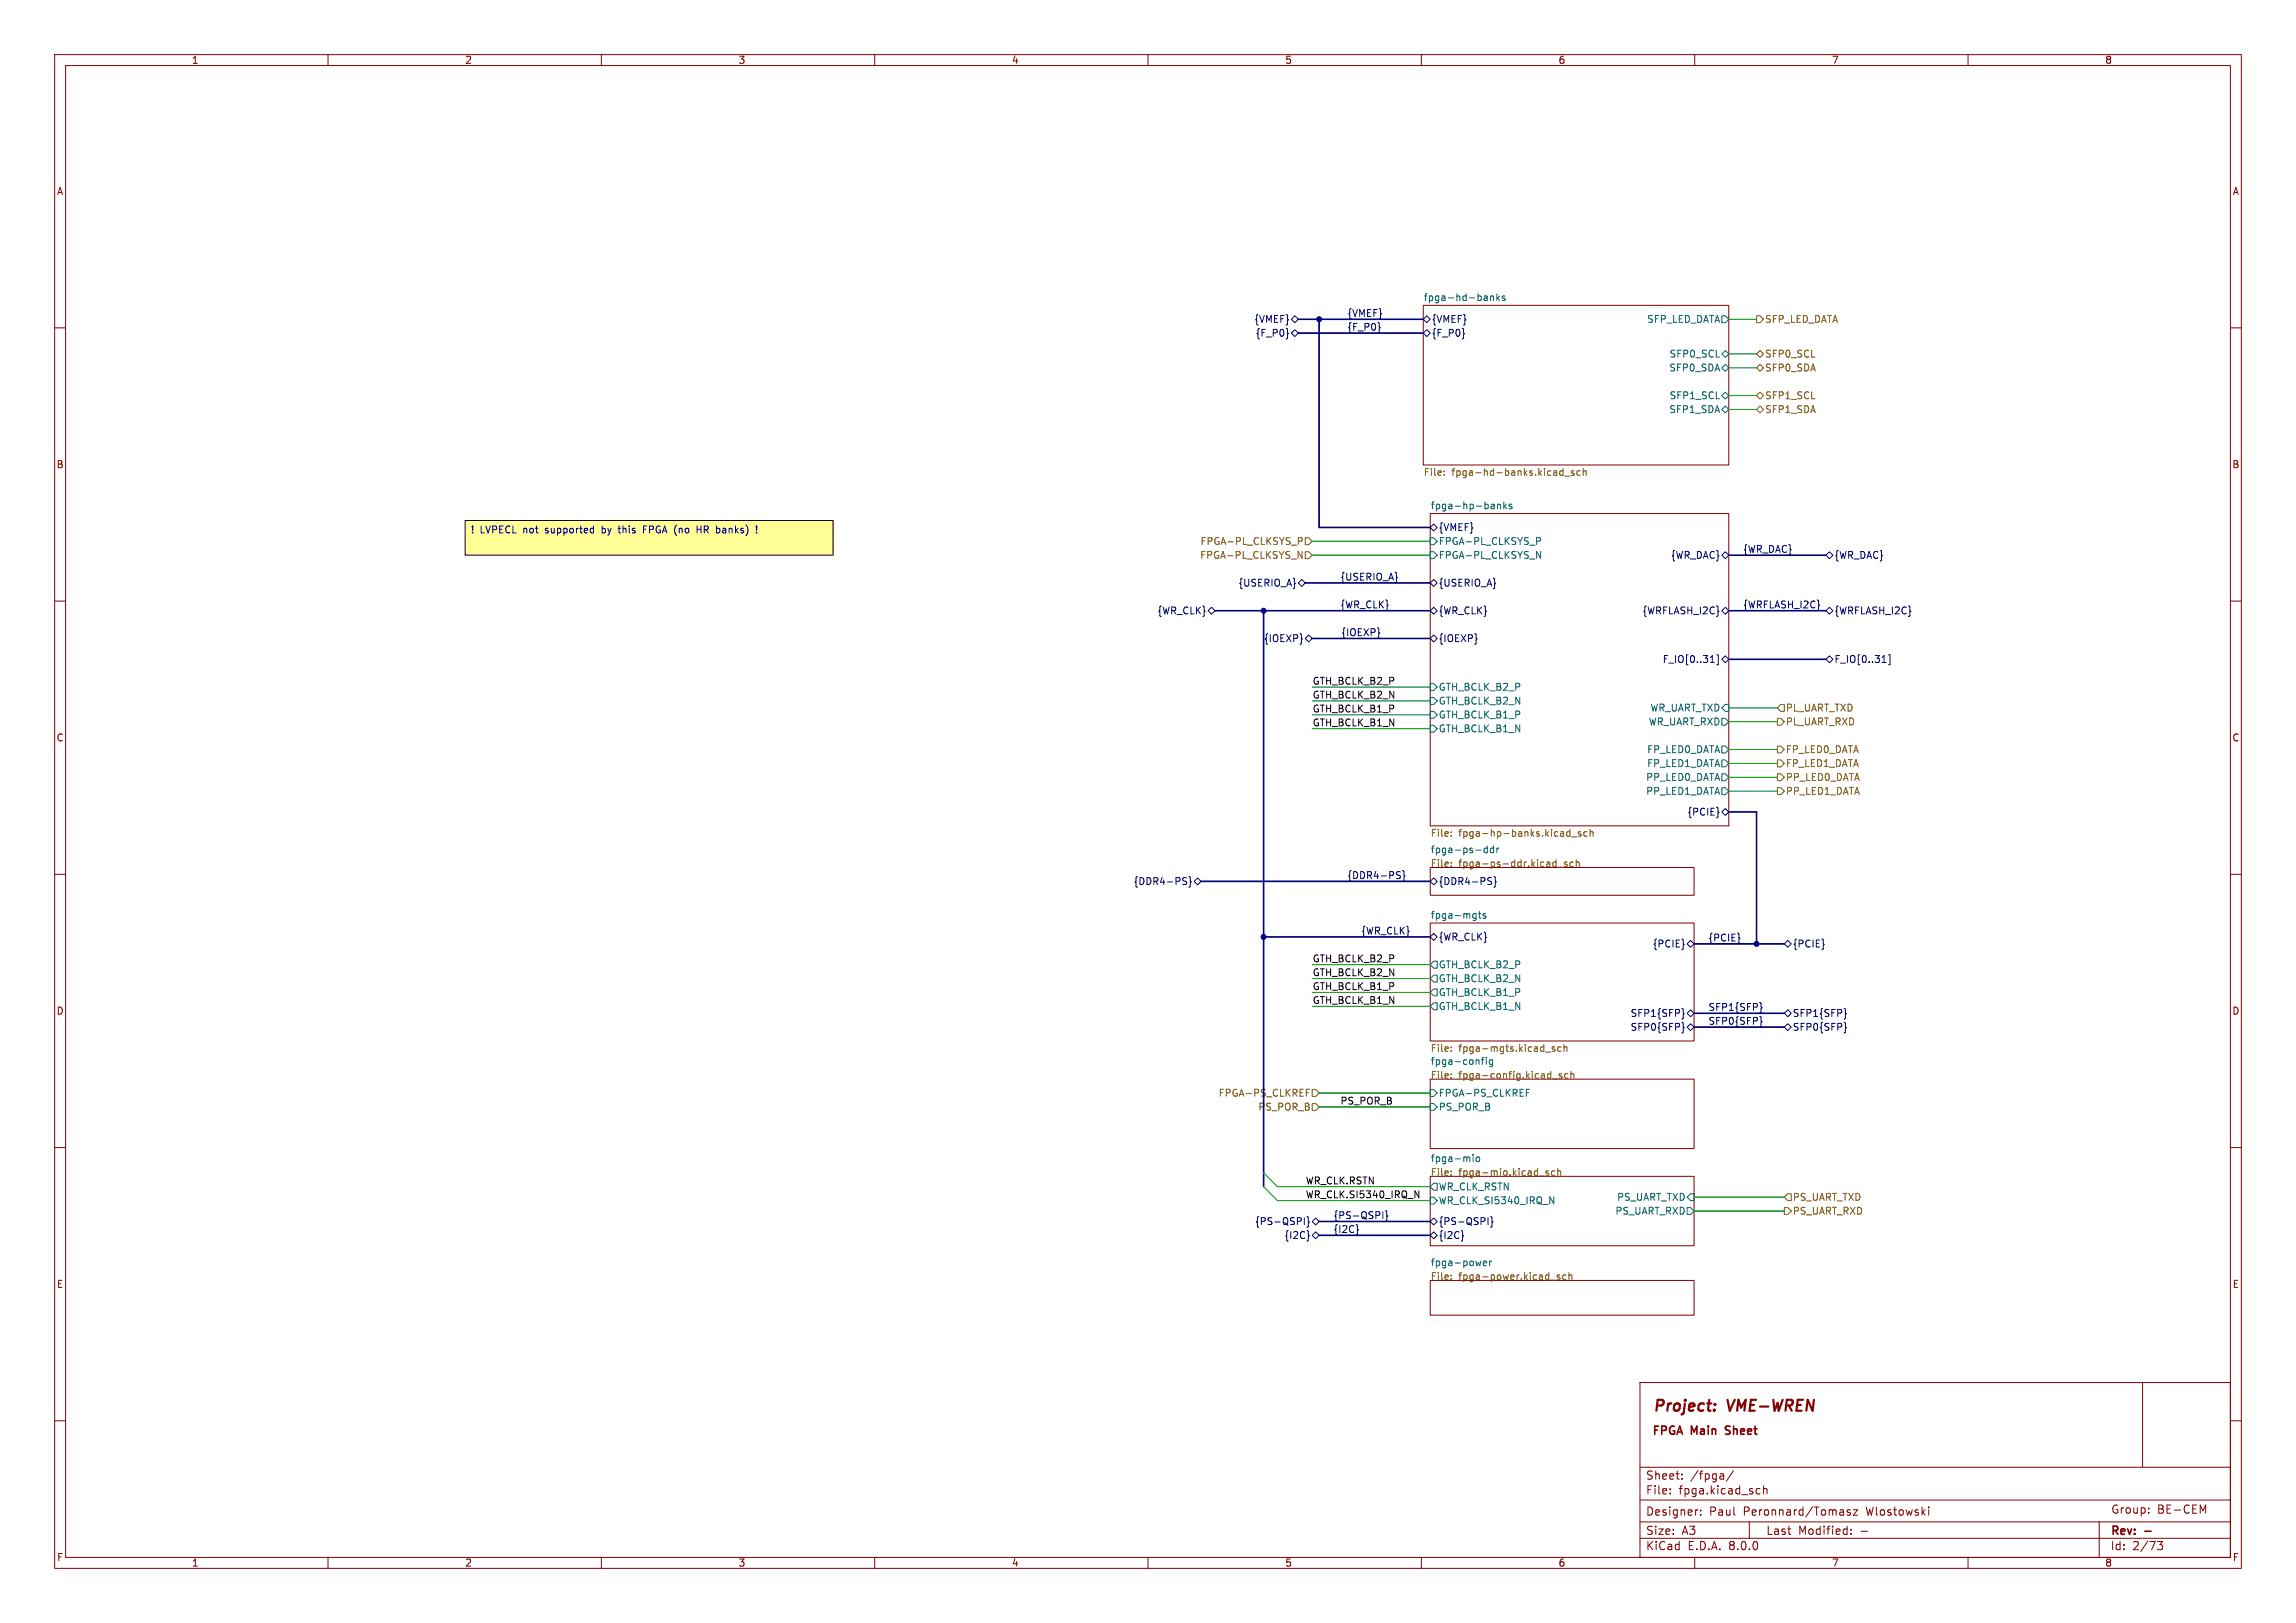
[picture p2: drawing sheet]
<svg xmlns="http://www.w3.org/2000/svg" width="420mm" height="297mm" viewBox="0 0 420 297" stroke-linecap="round" stroke-linejoin="round" font-family="sans-serif">
<defs><g id="words">
<g font-size="2.8" fill="#840000">
<text x="302.3" y="258.9">Project:</text>
<text x="316.1" y="258.9">VME-WREN</text>
</g>
<g font-size="2.1" fill="#840000">
<text x="302.1" y="263">FPGA</text>
<text x="309.4" y="263">Main</text>
<text x="316.3" y="263">Sheet</text>
<text x="301" y="273.7">File:</text>
<text x="301" y="271">Sheet:</text>
<text x="307.1" y="273.7">fpga.kicad_sch</text>
<text x="309.2" y="271">/fpga/</text>
<text x="301" y="281.1">Size:</text>
<text x="301" y="277.6">Designer:</text>
<text x="307.6" y="281.1">A3</text>
<text x="312.6" y="277.6">Paul</text>
<text x="318.9" y="277.6">Peronnard/Tomasz</text>
<text x="323" y="281.1">Last</text>
<text x="328.9" y="281.1">Modified:</text>
<text x="340.3" y="281.1">-</text>
<text x="341.5" y="277.6">Wlostowski</text>
<text x="386" y="281.3">Rev:</text>
<text x="386.1" y="277.2">Group:</text>
<text x="394.6" y="277.2">BE-CEM</text>
<text x="301" y="283.9">KiCad</text>
<text x="308.7" y="283.9">E.D.A.</text>
<text x="316.3" y="283.9">8.0.0</text>
<text x="386" y="283.9">Id:</text>
<text x="390.1" y="283.9">2/73</text>
</g>
<g font-size="1.8" fill="#840000">
<text x="35" y="11.9">1</text>
<text x="85" y="11.9">2</text>
<text x="135" y="11.9">3</text>
<text x="185" y="11.9">4</text>
<text x="235" y="11.9">5</text>
<text x="285" y="11.9">6</text>
<text x="335" y="11.9">7</text>
<text x="385" y="11.9">8</text>
<text x="10.3" y="35.9">A</text>
<text x="408.3" y="35.9">A</text>
<text x="10.3" y="85.9">B</text>
<text x="408.2" y="85.9">B</text>
<text x="10.3" y="135.9">C</text>
<text x="408.2" y="135.9">C</text>
<text x="10.3" y="185.9">D</text>
<text x="408.2" y="185.9">D</text>
<text x="10.3" y="235.9">E</text>
<text x="408.3" y="235.9">E</text>
<text x="10.3" y="285.9">F</text>
<text x="35" y="286.9">1</text>
<text x="85" y="286.9">2</text>
<text x="135" y="286.9">3</text>
<text x="185" y="286.9">4</text>
<text x="235" y="286.9">5</text>
<text x="285" y="286.9">6</text>
<text x="335" y="286.9">7</text>
<text x="385" y="286.9">8</text>
<text x="408.3" y="285.9">F</text>
</g>
<g font-size="1.8" fill="#000084">
<text x="229.4" y="59.3">{VMEF}</text>
<text x="246.4" y="58.1">{VMEF}</text>
<text x="261.8" y="59.3">{VMEF}</text>
<text x="229.6" y="61.8">{F_P0}</text>
<text x="246.4" y="60.6">{F_P0}</text>
<text x="261.8" y="61.8">{F_P0}</text>
<text x="263.1" y="97.4">{VMEF}</text>
<text x="318.8" y="101.3">{WR_DAC}</text>
<text x="226.5" y="107.5">{USERIO_A}</text>
<text x="245.1" y="106.3">{USERIO_A}</text>
<text x="263.1" y="107.5">{USERIO_A}</text>
<text x="305.6" y="102.5">{WR_DAC}</text>
<text x="335.5" y="102.5">{WR_DAC}</text>
<text x="211.6" y="112.6">{WR_CLK}</text>
<text x="245.1" y="111.4">{WR_CLK}</text>
<text x="263.1" y="112.6">{WR_CLK}</text>
<text x="300.4" y="112.6">{WRFLASH_I2C}</text>
<text x="318.8" y="111.4">{WRFLASH_I2C}</text>
<text x="335.5" y="112.6">{WRFLASH_I2C}</text>
<text x="231.1" y="117.7">{IOEXP}</text>
<text x="245.3" y="116.5">{IOEXP}</text>
<text x="263.1" y="117.7">{IOEXP}</text>
<text x="304" y="121.5">F_IO[0..31]</text>
<text x="335.5" y="121.5">F_IO[0..31]</text>
<text x="308.6" y="149.5">{PCIE}</text>
<text x="246.4" y="160.9">{DDR4-PS}</text>
<text x="207.3" y="162.2">{DDR4-PS}</text>
<text x="263.1" y="162.2">{DDR4-PS}</text>
<text x="248.9" y="171.1">{WR_CLK}</text>
<text x="263.1" y="172.3">{WR_CLK}</text>
<text x="302.2" y="173.6">{PCIE}</text>
<text x="312.4" y="172.4">{PCIE}</text>
<text x="327.9" y="173.6">{PCIE}</text>
<text x="312.4" y="185.1">SFP1{SFP}</text>
<text x="298.2" y="186.3">SFP1{SFP}</text>
<text x="298.2" y="188.8">SFP0{SFP}</text>
<text x="312.4" y="187.6">SFP0{SFP}</text>
<text x="327.9" y="188.8">SFP0{SFP}</text>
<text x="327.9" y="186.3">SFP1{SFP}</text>
<text x="229.5" y="224.4">{PS-QSPI}</text>
<text x="234.9" y="226.9">{I2C}</text>
<text x="243.8" y="223.2">{PS-QSPI}</text>
<text x="243.8" y="225.7">{I2C}</text>
<text x="263.1" y="224.4">{PS-QSPI}</text>
<text x="263.1" y="226.9">{I2C}</text>
</g>
<g font-size="1.8" fill="#006464">
<text x="260.3" y="55.2">fpga-hd-banks</text>
<text x="301.2" y="59.3">SFP_LED_DATA</text>
<text x="305.3" y="65.6">SFP0_SCL</text>
<text x="305.3" y="68.2">SFP0_SDA</text>
<text x="305.3" y="75.8">SFP1_SDA</text>
<text x="305.3" y="73.3">SFP1_SCL</text>
<text x="261.6" y="93.3">fpga-hp-banks</text>
<text x="263.1" y="99.9">FPGA-PL_CLKSYS_P</text>
<text x="263.1" y="102.5">FPGA-PL_CLKSYS_N</text>
<text x="263.1" y="131.7">GTH_BCLK_B1_P</text>
<text x="263.1" y="126.6">GTH_BCLK_B2_P</text>
<text x="263.1" y="129.1">GTH_BCLK_B2_N</text>
<text x="301.8" y="130.4">WR_UART_TXD</text>
<text x="263.1" y="134.2">GTH_BCLK_B1_N</text>
<text x="301.5" y="132.9">WR_UART_RXD</text>
<text x="301" y="143.1">PP_LED0_DATA</text>
<text x="301.2" y="138">FP_LED0_DATA</text>
<text x="301.2" y="140.6">FP_LED1_DATA</text>
<text x="301" y="145.6">PP_LED1_DATA</text>
<text x="261.6" y="156.2">fpga-ps-ddr</text>
<text x="261.6" y="168.2">fpga-mgts</text>
<text x="263.1" y="177.4">GTH_BCLK_B2_P</text>
<text x="263.1" y="179.9">GTH_BCLK_B2_N</text>
<text x="263.1" y="182.5">GTH_BCLK_B1_P</text>
<text x="263.1" y="185">GTH_BCLK_B1_N</text>
<text x="261.6" y="194.9">fpga-config</text>
<text x="266.8" y="192.8">fpga-mgts.kicad_sch</text>
<text x="263.1" y="200.9">FPGA-PS_CLKREF</text>
<text x="263.1" y="203.4">PS_POR_B</text>
<text x="261.6" y="212.7">fpga-mio</text>
<text x="263.1" y="218">WR_CLK_RSTN</text>
<text x="263.1" y="220.6">WR_CLK_SI5340_IRQ_N</text>
<text x="295.7" y="219.9">PS_UART_TXD</text>
<text x="295.4" y="222.5">PS_UART_RXD</text>
<text x="261.6" y="231.8">fpga-power</text>
</g>
<g font-size="1.8" fill="#725600">
<text x="322.8" y="59.3">SFP_LED_DATA</text>
<text x="322.8" y="65.6">SFP0_SCL</text>
<text x="322.8" y="68.2">SFP0_SDA</text>
<text x="322.8" y="75.8">SFP1_SDA</text>
<text x="322.8" y="73.3">SFP1_SCL</text>
<text x="260.3" y="87.4">File:</text>
<text x="265.6" y="87.4">fpga-hd-banks.kicad_sch</text>
<text x="219.5" y="99.9">FPGA-PL_CLKSYS_P</text>
<text x="219.4" y="102.5">FPGA-PL_CLKSYS_N</text>
<text x="326.6" y="130.4">PL_UART_TXD</text>
<text x="326.6" y="132.9">PL_UART_RXD</text>
<text x="326.6" y="143.1">PP_LED0_DATA</text>
<text x="326.6" y="138">FP_LED0_DATA</text>
<text x="326.6" y="140.6">FP_LED1_DATA</text>
<text x="326.6" y="145.6">PP_LED1_DATA</text>
<text x="261.6" y="153.4">File:</text>
<text x="266.8" y="153.4">fpga-hp-banks.kicad_sch</text>
<text x="261.6" y="158.8">File:</text>
<text x="266.8" y="158.8">fpga-ps-ddr.kicad_sch</text>
<text x="261.6" y="192.8">File:</text>
<text x="261.6" y="197.5">File:</text>
<text x="266.8" y="197.5">fpga-config.kicad_sch</text>
<text x="222.8" y="200.9">FPGA-PS_CLKREF</text>
<text x="230.1" y="203.4">PS_POR_B</text>
<text x="261.6" y="215.3">File:</text>
<text x="266.8" y="215.3">fpga-mio.kicad_sch</text>
<text x="327.9" y="219.9">PS_UART_TXD</text>
<text x="327.9" y="222.5">PS_UART_RXD</text>
<text x="261.6" y="234.3">File:</text>
<text x="266.8" y="234.3">fpga-power.kicad_sch</text>
</g>
<g font-size="1.8" fill="#0000c2">
<text x="86" y="97.9">!</text>
<text x="87.8" y="97.9">LVPECL not</text>
<text x="100" y="97.9">supported</text>
<text x="110.6" y="97.9">by</text>
<text x="113.8" y="97.9">this</text>
<text x="118.5" y="97.9">FPGA (no</text>
<text x="128.7" y="97.9">HR banks)</text>
</g>
<g font-size="1.8" fill="#0f0f0f">
<text x="240" y="125.4">GTH_BCLK_B2_P</text>
<text x="240" y="130.5">GTH_BCLK_B1_P</text>
<text x="240" y="127.9">GTH_BCLK_B2_N</text>
<text x="240" y="133">GTH_BCLK_B1_N</text>
<text x="240" y="178.7">GTH_BCLK_B2_N</text>
<text x="240" y="176.2">GTH_BCLK_B2_P</text>
<text x="240" y="183.8">GTH_BCLK_B1_N</text>
<text x="240" y="181.3">GTH_BCLK_B1_P</text>
<text x="245.1" y="202.2">PS_POR_B</text>
<text x="238.8" y="216.8">WR_CLK.RSTN</text>
<text x="238.8" y="219.4">WR_CLK.SI5340_IRQ_N</text>
</g>
</g></defs>
<g fill="none" stroke="#840000" stroke-width=".18">
<path d="M10 10h400v277h-400zM12 12h396v273h-396zM60 10v2M110 10v2M160 10v2M210 10v2M260 10v2M310 10v2M360 10v2M10 60h2M408 60h2M10 110h2"/>
<path d="M408 110h2M10 160h2M408 160h2M10 210h2M408 210h2M10 260h2M300 253h108v32h-108zM391.9 253v15.5M408 260h2M300 278.5h108M300 274.5h108M300 268.5h108"/>
<path d="M305.5 273.2v.2M305.5 272.5v.1M307.7 270.5v.2M307.7 269.8v.1M310.4 276.3h.2M311.1 277.1v.2M311.1 276.3v.2M315.1 269.7l.2 .2v.8M315.3 270.6l-.1 .1M315.3 270l-.1 .1M317.1 269.1l-1.3 1.9M320 278.5v3"/>
<path d="M321.5 272.4l.4 .1M321.9 273.3l-.4 .1M322.6 272.5l.2-.1 .4 .1v.9M322.6 271.9v1.5M338.4 276.3h-.3l-.2 .2v.2l.5 .1v.4h-.5M338.6 279.9v.1M339 276.3h.8l-.8 1h.8M352.8 275.8v.1M352.8 276.3v1M384 278.5v6.5M393 276.8v.1M393 276v.1"/>
<path d="M403 276.5l.5-1.1v1.5M60 285v2M110 285v2M160 285v2M210 285v2M260 285v2M300 281.5h108M310 285v2M338.6 280.6v.2M360 285v2M394.7 282.1h.9l-.5 .6 .4 .1v.6l-.2 .2-.6-.1"/>
</g>
<path d="M315.6 262.4l.2 .1M315.7 261.1v.4M392.3 280.2h1.2" fill="none" stroke="#840000" stroke-width=".3"/>
<path d="M313.6 258l.1 .1-.1 .1M313.7 256.9l.1 .1-.1 .1M313.7 256.9l-.1 .1 .1 .1M313.7 256.9v.2" fill="none" stroke="#840000" stroke-width=".4"/>
<g fill="#fff" stroke="#fff" stroke-width=".18">
<path d="M261.6 168.9h48.3v21.6h-48.3z"/>
<path d="M260.3 55.9h55.9v29.2h-55.9z"/>
<path d="M261.6 215.3h48.3v12.7h-48.3z"/>
<path d="M261.6 94h54.6v57.1h-54.6z"/>
<path d="M261.6 234.3h48.3v6.4h-48.3z"/>
<path d="M261.6 158.8h48.3v5h-48.3z"/>
<path d="M261.6 197.5h48.3v12.7h-48.3z"/>
</g>
<path d="M85.1 95.3h67.3v6.3h-67.3z" fill="#ffff96"/>
<path d="M260.3 55.9h55.9v29.2h-55.9zM261.6 94h54.6v57.1h-54.6zM261.6 158.8h48.3v5h-48.3zM261.6 168.9h48.3v21.6h-48.3zM261.6 197.5h48.3v12.7h-48.3zM261.6 215.3h48.3v12.7h-48.3zM261.6 234.3h48.3v6.4h-48.3z" fill="none" stroke="#800000" stroke-width=".18"/>
<g fill="none" stroke="#000084" stroke-width=".18">
<path d="M236.2 58.4l.7-.6 .6 .6-.6 .7zM252.3 59.8l.2 .2-.2 .1M260.3 58.4l.7-.6 .6 .6-.6 .7zM235.5 60.9l.2 .2-.2 .1M236.2 61l.7-.7 .6 .7-.6 .6zM260.3 61l.7-.7 .6 .7-.6 .6zM267.7 60.9l.2 .2-.2 .1M261.6 96.5l.7-.6 .6 .6-.6 .7zM221 111.8l.6-.7 .6 .7-.6 .6zM237.5 106.7l.6-.7 .7 .7-.7 .6zM238.8 116.8l.6-.6 .6 .6-.6 .7zM261.6 116.8l.7-.6 .6 .6-.6 .7z"/>
<path d="M261.6 106.7l.7-.7 .6 .7-.6 .6zM261.6 111.8l.7-.7 .6 .7-.6 .6zM314 119.8h.3v1.9h-.3M315 111.8l.6-.7 .6 .7-.6 .6zM315 101.6l.6-.6 .6 .6-.6 .6zM334 101.6l.6-.6 .7 .6-.7 .6zM334 111.8l.6-.7 .7 .7-.7 .6zM345.4 119.8h.3v1.9h-.3M312.9 121.2h.7M315 120.7l.6-.7 .6 .7-.6 .6zM334 120.7l.6-.7 .7 .7-.7 .6zM344.3 121.2h.7"/>
<path d="M255.7 159.5l.5 .1M256.6 159.3l.2 .2v.6l.2 .2-.2 .2v.6l-.2 .2M315 148.6l.6-.6 .6 .6-.6 .6zM216.6 161.2l.3 .1 .2 .3-.3 .3h-.3M216.6 160.6l.5 .1M217.5 160.4l.2 .2v.6l.2 .2-.2 .2v.6l-.2 .2M218.4 161.3l.7-.6 .6 .6-.6 .6zM255.7 160.1l.3 .1 .2 .3-.3 .3h-.3M261.6 161.3l.7-.6 .6 .6-.6 .6zM262.3 170.8l.6 .7-.6 .6-.7-.6zM272.4 161.2l.3 .1 .2 .3-.3 .3h-.3M272.4 160.6l.5 .1"/>
<path d="M273.3 160.4l.2 .2v.6l.2 .2-.2 .2v.6l-.2 .2M308.6 172.7l.6-.6 .7 .6-.7 .7zM327 172.1l.7 .6-.7 .7-.6-.7zM307.7 184.5l.2 .2v.6l.2 .2-.2 .2v.6l-.2 .2M307.7 187.1l.2 .2v.6l.2 .2-.2 .1v.6l-.2 .2M308.6 185.4l.6-.6 .7 .6-.7 .7zM308.6 188l.6-.7 .7 .7-.7 .6zM322 183.5l.1 .1v.6l.2 .2-.2 .2v.6l-.1 .2M322 186l.1 .2v.6l.2 .2-.2 .1v.6l-.1 .2M326.4 188l.6-.7 .7 .7-.7 .6zM326.4 185.4l.6-.6 .7 .6-.7 .7zM337.4 187.1l.2 .2v.6l.1 .2-.1 .1v.6l-.2 .2"/>
<path d="M337.4 184.5l.2 .2v.6l.1 .2-.1 .2v.6l-.2 .2M238.6 222.8v1.3M239.1 222.6l.2 .2v.6l.2 .2-.2 .2v.6l-.2 .2M239.3 226l.2 .2-.2 .1M240 226.1l.7-.7 .6 .7-.6 .6zM240.7 222.9l.6 .6-.6 .7-.7-.7zM248.3 224.9l.2 .2-.2 .1M253 221.7v1.3M253.4 221.6l.3 .1v.6l.2 .2-.2 .2v.6l-.3 .2M261.6 223.5l.7-.6 .6 .6-.6 .7zM261.6 226.1l.7-.7 .6 .7-.6 .6zM267.5 226l.2 .2-.2 .1"/>
<path d="M272.2 222.8v1.3M272.7 222.6l.2 .2v.6l.2 .2-.2 .2v.6l-.2 .2"/>
</g>
<g fill="none" stroke="#006464" stroke-width=".18">
<path d="M272.7 54.2v.8M272.7 54.3l.1-.1h.3l.1 .8M273.8 53.7v1.3M273.9 54.5l.4 .5M274.3 54.2l-.5 .4M275.3 54.2h-.3l-.2 .1v.2l.5 .1v.3h-.5M315 57.8h.6l.6 .6-.6 .7h-.6zM315 74.9l.6-.6 .6 .6-.6 .7zM315 67.3l.6-.6 .6 .6-.6 .6zM315 64.8l.6-.7 .6 .7-.6 .6zM315.6 71.8l.6 .6-.6 .6-.6-.6zM261.6 98.4h.7l.6 .7-.6 .6h-.7z"/>
<path d="M273.9 92.3v.8M273.9 92.4l.2-.1h.3l.1 .8M275.1 91.8v1.3M275.2 92.6l.4 .5M275.6 92.3l-.5 .4M276.5 92.3h-.3l-.1 .1v.2l.4 .1v.3h-.4M281.1 98.4h.5l.2 .2-.1 .4h-.6M261.6 101h.7l.6 .6-.6 .6h-.7zM281.1 100.9l.7 1.3v-1.3M261.6 130.2h.7l.6 .6-.6 .6h-.7zM261.6 125.1h.7l.6 .6-.6 .7h-.7zM261.6 127.6h.7l.6 .7-.6 .6h-.7z"/>
<path d="M261.6 132.7h.7l.6 .7-.6 .6h-.7zM315 131.4h.6l.6 .7-.6 .6h-.6zM315 136.5h.6l.6 .7-.6 .6h-.6zM315 139.1h.6l.6 .6-.6 .6h-.6zM315.6 128.9h.6v1.3h-.6l-.6-.7zM272.1 154.8v1.2M272.1 155.3l-.4-.1-.2 .2 .1 .6h.5M273.2 154.8v1.2M273.2 155.3l-.4-.1-.2 .2 .1 .6h.5M273.8 155.2v.8M274.2 155.2l-.4 .2M315 141.6h.6l.6 .6-.6 .7h-.6z"/>
<path d="M315 144.1h.6l.6 .7-.6 .6h-.6zM262.3 175.9h.6v1.3h-.6l-.7-.7zM262.3 178.4h.6v1.3h-.6l-.7-.6zM270.4 167.2h.5M270.6 166.8v1.1l.3 .1M271.8 167.2h-.3l-.2 .2v.2l.5 .1v.3h-.5M261.6 199.4h.7l.6 .6-.6 .7h-.7zM262.3 181h.6v1.2h-.6l-.7-.6zM262.3 183.5h.6v1.3h-.6l-.7-.6zM271 193.9h.5M271.2 193.7v1.1M271.9 193.9v.9"/>
<path d="M273 194l-.3-.1-.3 .3 .1 .5h.5M273 193.9v1.1l-.2 .2-.3-.1M279.2 199.9h.4M279.2 199.3h.6M261.6 219.1h.7l.6 .6-.6 .6h-.7zM261.6 201.9h.7l.6 .7-.6 .6h-.7zM262.3 216.5h.6v1.3h-.6l-.7-.6zM269.5 211.3v.1M269.5 211.7v.9M270.1 211.8l.1-.1 .4 .1 .1 .5-.1 .2-.4 .1-.1-.2zM283.5 219l.7 1.3v-1.3M309.2 218.4h.7v1.3h-.7l-.6-.6z"/>
<path d="M271.3 231.2l.6-.1v-.3h-.4l-.2 .1 .1 .7h.5M272.5 230.8v.8M272.8 230.8l-.3 .2M308.6 221h.6l.7 .6-.7 .6h-.6z"/>
</g>
<g fill="none" stroke="#725600" stroke-width=".18">
<path d="M321.3 57.8h.6l.7 .6-.7 .7h-.6zM321.3 74.9l.6-.6 .7 .6-.7 .7zM321.3 67.3l.6-.6 .7 .6-.7 .6zM321.3 64.8l.6-.7 .7 .7-.7 .6zM321.3 72.4l.6-.6 .7 .6-.7 .6zM237.5 98.4h.5l.2 .2-.1 .4h-.6M238.8 98.4h.6l.6 .7-.6 .6h-.6zM264.2 86.9v.1M264.2 86.2v.1M285.5 86.2h.4M285.9 85.7v1.3M285.9 86.9l-.4 .1"/>
<path d="M286.2 87.1h1M287.9 86.2h-.3l-.2 .1 .1 .2 .4 .1v.3h-.5M289.1 86.2h-.4l-.2 .2 .1 .5h.5M289.6 86.3l.2-.1h.3v.8M289.6 85.7v1.3M237.4 100.9l.8 1.3v-1.3M238.8 101h.6l.6 .6-.6 .6h-.6zM325.1 131.4h.7l.6 .7-.6 .6h-.7zM325.1 136.5h.7l.6 .7-.6 .6h-.7zM325.1 139.1h.7l.6 .6-.6 .6h-.7zM325.8 128.9h.6v1.3h-.6l-.7-.7zM265.5 152.3v.1"/>
<path d="M265.5 152.9v.1M265.5 157.8v.1M265.5 158.5v.1M284.9 158.7h1M286.6 157.8l-.3-.1-.1 .2v.2l.4 .1v.3h-.4M286.8 152.2l.4 .1M287.2 151.8v1.2M287.2 153h-.4M287.5 153.2h1M287.8 157.8l-.4-.1-.2 .3 .1 .5h.5M288.3 157.9l.2-.2 .3 .1 .1 .8M288.3 157.3v1.3"/>
<path d="M289.2 152.3l-.3-.1-.2 .2 .1 .2 .4 .1v.3h-.5M290.3 152.3l-.3-.1-.3 .2 .1 .6h.5M290.9 152.3l.2-.1 .3 .1v.7M290.9 151.8v1.2M325.1 141.6h.7l.6 .6-.6 .7h-.7zM325.1 144.1h.7l.6 .7-.6 .6h-.7zM239 199.9h.4M239 199.3h.6M240 199.4h.7l.6 .6-.6 .7h-.7zM265.5 192.3v.1M265.5 191.6v.1M265.5 196.5v.2"/>
<path d="M265.5 197.2v.1M282.7 192.5h1M284 197.4h.9M284.4 191.6h-.3l-.2 .1 .1 .2 .4 .1v.3h-.5M285.5 191.6h-.3l-.3 .2 .2 .5h.4M285.7 196.5h-.3l-.2 .2v.1l.5 .2v.3h-.5M286.1 191.7l.2-.1h.3v.8M286.1 191.1v1.3M286.8 196.5h-.3l-.3 .2 .1 .6h.5M287.4 196.6l.1-.1h.3l.1 .8M287.4 196.1v1.2M240 201.9h.7l.6 .7-.6 .6h-.7z"/>
<path d="M265.5 214.3v.1M265.5 215v.1M283.3 214.3h-.4l-.1 .1v.2l.5 .1v.3h-.5M284.4 214.3h-.4l-.2 .2 .1 .5h.5M284.9 213.8v1.3M284.9 214.4l.2-.1h.3l.1 .8M327 218.4h.7v1.3h-.7l-.6-.6zM265.5 233.4v.1M265.5 234v.2M283.6 234.3h1M285.3 233.4l-.3-.1-.2 .2 .1 .2 .4 .1v.3h-.5M286.5 233.4l-.4-.1-.3 .2 .2 .6h.5"/>
<path d="M287 233.4l.2-.1 .3 .1v.8M287 232.9v1.3M326.4 221h.6l.7 .6-.7 .6h-.6z"/>
</g>
<path d="M258.8 217.9l.7 1.3v-1.3" fill="none" stroke="#0f0f0f" stroke-width=".18"/>
<path d="M85.1 95.3h67.3v6.3h-67.3z" fill="none" stroke="#000" stroke-width=".18"/>
<path d="M108.2 96.7h.4M108.6 96.3v1.2M108.6 97.5h-.4M113.1 96.7h.4M113.2 96.3l.1 1.2M117.7 96.9h.4M118.3 96.3h-.6v1.2M127.5 96.9h.7M128.2 96.3v1.2M138.4 97.4v.1M138.4 96.3v.7" fill="none" stroke="#0000c2" stroke-width=".18"/>
<g fill="none" stroke="#000084" stroke-width=".3">
<path d="M237.5 58.4h22.8M241.3 58.4v38.1h20.3M237.5 61h22.8M222.2 111.8h39.4M231.1 111.8v105.4M238.8 106.7h22.8M240 116.8h21.6M316.2 101.6h17.8M316.2 111.8h17.8M316.2 120.7h17.8M316.2 148.6h5.1v24.1M219.7 161.3h41.9"/>
<path d="M231.1 171.5h30.5M309.9 172.7h16.5M309.9 185.4h16.5M309.9 188h16.5M241.3 223.5h20.3M241.3 226.1h20.3"/>
</g>
<g fill="none" stroke="#009600" stroke-width=".18">
<path d="M316.2 58.4h5.1M316.2 67.3h5.1M316.2 64.8h5.1M316.2 74.9h5.1M316.2 72.4h5.1M240 125.7h21.6M240 130.8h21.6M240 128.3h21.6M240 133.4h21.6M316.2 137.2h8.9M316.2 129.5h8.9M316.2 132.1h8.9"/>
<path d="M316.2 139.7h8.9M316.2 144.8h8.9M316.2 142.2h8.9M240 179.1h21.6M240 176.5h21.6M240 181.6h21.6M240 184.2h21.6M231.1 217.2l2.6 2.5h27.9M231.1 214.6l2.6 2.6h27.9"/>
</g>
<path d="M240 99.1h21.6M240 101.6h21.6M241.3 202.6h20.3M241.3 200h20.3M309.9 219.1h16.5M309.9 221.6h16.5" fill="none" stroke="#009600" stroke-width=".25"/>
<g fill="#000084" stroke="#000084" stroke-width=".18">
<circle cx="241.3" cy="58.4" r=".46"/>
<circle cx="231.1" cy="111.8" r=".46"/>
<circle cx="321.3" cy="172.7" r=".46"/>
<circle cx="231.1" cy="171.5" r=".46"/>
</g>
<use href="#words"/>
</svg>
